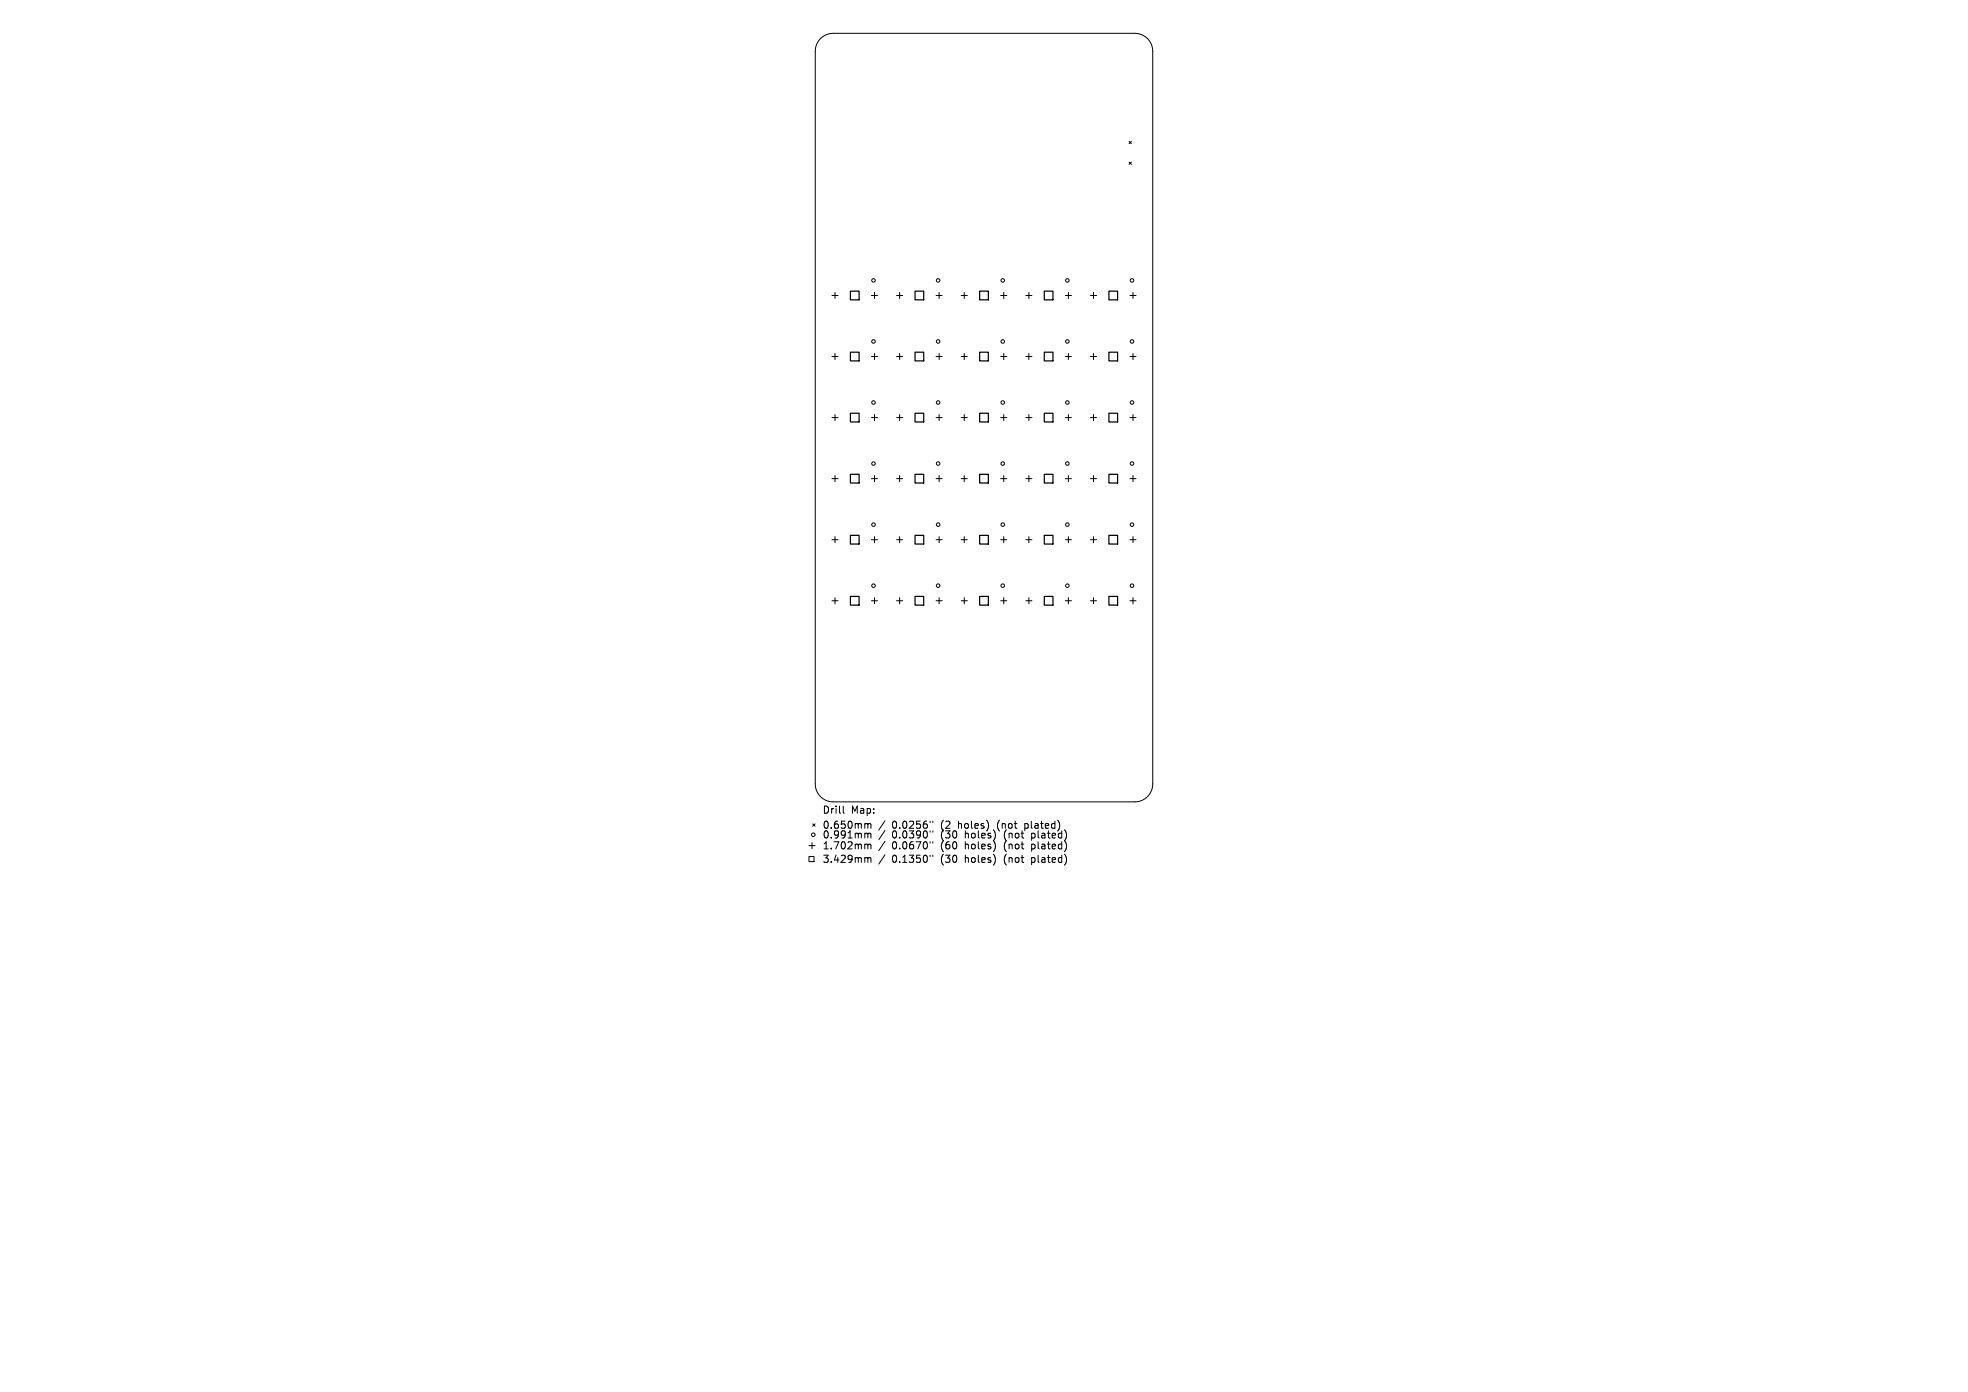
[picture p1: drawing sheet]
<svg xmlns="http://www.w3.org/2000/svg" width="297mm" height="210mm" viewBox="0 0 297 210" stroke-linecap="round" stroke-linejoin="round" font-family="sans-serif">
<defs><g id="words">
<g font-size="1.5">
<text x="124.1" y="122.9">Drill</text>
<text x="124.1" y="125.2">0.650mm</text>
<text x="128.4" y="122.9">Map:</text>
<text x="134.6" y="125.2">0.0256&quot;</text>
<text x="142.1" y="125.2">(2</text>
<text x="144.8" y="125.2">holes)</text>
<text x="150.7" y="125.2">(not</text>
<text x="155" y="125.2">plated)</text>
<text x="124.1" y="126.6">0.991mm</text>
<text x="124.1" y="128.3">1.702mm</text>
<text x="124.1" y="130.3">3.429mm</text>
<text x="134.6" y="126.6">0.0390&quot;</text>
<text x="134.6" y="128.3">0.0670&quot;</text>
<text x="134.6" y="130.3">0.1350&quot;</text>
<text x="142.1" y="126.6">(30</text>
<text x="142.1" y="128.3">(60</text>
<text x="142.1" y="130.3">(30</text>
<text x="145.8" y="126.6">holes)</text>
<text x="145.8" y="128.3">holes)</text>
<text x="145.8" y="130.3">holes)</text>
<text x="151.8" y="126.6">(not</text>
<text x="151.8" y="128.3">(not</text>
<text x="151.8" y="130.3">(not</text>
<text x="156" y="126.6">plated)</text>
<text x="156" y="128.3">plated)</text>
<text x="156" y="130.3">plated)</text>
</g>
</g></defs>
<g fill="none" stroke="#000" stroke-width=".15">
<path d="M123.8 5.8a2.71 2.71 0 0 1 1.9-.8h45.6a2.71 2.71 0 0 1 2.7 2.7v110.6a2.71 2.71 0 0 1-2.7 2.7h-45.6a2.71 2.71 0 0 1-2.7-2.7v-110.6a2.71 2.71 0 0 1 .8-1.9zM170.4 21.3l.3 .4M170.4 24.5l.3 .3M170.7 21.3l-.3 .4M170.7 24.5l-.3 .3M125.6 44.6h.9M125.6 53.8h.9M126 44.1v.9M126 53.3v1M131.5 44.6h.9M131.5 53.8h.9M132 44.1v.9"/>
<path d="M132 53.3v1M135.3 44.6h.9M135.3 53.8h.9M135.8 44.1v.9M135.8 53.3v1M141.3 44.6h.9M141.3 53.8h.9M141.7 44.1v.9M141.7 53.3v1M145.1 44.6h.9M145.1 53.8h.9M145.5 44.1v.9"/>
<path d="M145.5 53.3v1M151 44.6h.9M151 53.8h.9M151.5 44.1v.9M151.5 53.3v1M154.8 44.6h.9M154.8 53.8h.9M155.3 44.1v.9M155.3 53.3v1M160.8 44.6h.9M160.8 53.8h.9M161.2 44.1v.9"/>
<path d="M161.2 53.3v1M164.6 44.6h.9M164.6 53.8h.9M165 44.1v.9M165 53.3v1M170.5 44.6h.9M170.5 53.8h.9M171 44.1v.9M171 53.3v1M125.6 63h.9M125.6 72.2h.9M126 62.5v1"/>
<path d="M126 71.8v.9M131.5 63h.9M131.5 72.2h.9M132 62.5v1M132 71.8v.9M135.3 63h.9M135.3 72.2h.9M135.8 62.5v1M135.8 71.8v.9M141.3 63h.9M141.3 72.2h.9M141.7 62.5v1"/>
<path d="M141.7 71.8v.9M145.1 63h.9M145.1 72.2h.9M145.5 62.5v1M145.5 71.8v.9M151 63h.9M151 72.2h.9M151.5 62.5v1M151.5 71.8v.9M154.8 63h.9M154.8 72.2h.9M155.3 62.5v1"/>
<path d="M155.3 71.8v.9M160.8 63h.9M160.8 72.2h.9M161.2 62.5v1M161.2 71.8v.9M164.6 63h.9M164.6 72.2h.9M165 62.5v1M165 71.8v.9M170.5 63h.9M170.5 72.2h.9M171 62.5v1"/>
<path d="M171 71.8v.9M125.6 81.4h.9M125.6 90.6h.9M126 81v.9M126 90.2v.9M131.5 81.4h.9M131.5 90.6h.9M132 81v.9M132 90.2v.9M135.3 81.4h.9M135.3 90.6h.9M135.8 81v.9"/>
<path d="M135.8 90.2v.9M141.3 81.4h.9M141.3 90.6h.9M141.7 81v.9M141.7 90.2v.9M145.1 81.4h.9M145.1 90.6h.9M145.5 81v.9M145.5 90.2v.9M151 81.4h.9M151 90.6h.9M151.5 81v.9"/>
<path d="M151.5 90.2v.9M154.8 81.4h.9M154.8 90.6h.9M155.3 81v.9M155.3 90.2v.9M160.8 81.4h.9M160.8 90.6h.9M161.2 81v.9M161.2 90.2v.9M164.6 81.4h.9M164.6 90.6h.9M165 81v.9"/>
<path d="M165 90.2v.9M170.5 81.4h.9M170.5 90.6h.9M171 81v.9M171 90.2v.9M122.1 129.2h.7v.8h-.7zM122.1 127.6h.9M122.5 127.1v.9M122.7 124.3l.3 .3M123 124.3l-.3 .3M127.3 121.6v.9l.1 .2M130.7 124.2l.3 .2"/>
<path d="M130.7 125.7l.3 .2M130.7 127.4l.3 .1M130.7 129.4l.3 .1M131 124.4l.1-.2 .3 .1v.7M131 124.4v.6M131 125.9v.5M131 127.5v.6M131 129.5v.6M131 125.9l.1-.2 .3 .1v.6M131 127.5l.1-.1h.3v.7M131 129.5l.1-.1h.3v.7M133.6 123.8l-1 1.4"/>
<path d="M133.6 125.3l-1 1.4M133.6 126.9l-1 1.4M133.6 129l-1 1.4M140.4 123.9v.2M140.4 125.3v.3M140.4 127v.2M140.4 129v.2M140.8 123.9v.2M140.8 125.3v.3M140.8 127v.2M140.8 129v.2"/>
<circle cx="131.8" cy="42.3" r=".27"/>
<circle cx="131.8" cy="51.5" r=".27"/>
<circle cx="141.6" cy="42.3" r=".27"/>
<circle cx="141.6" cy="51.5" r=".27"/>
<circle cx="151.3" cy="42.3" r=".27"/>
<circle cx="151.3" cy="51.5" r=".27"/>
<circle cx="161.1" cy="42.3" r=".27"/>
<circle cx="161.1" cy="51.5" r=".27"/>
<circle cx="170.8" cy="42.3" r=".27"/>
<circle cx="170.8" cy="51.5" r=".27"/>
<circle cx="131.8" cy="69.9" r=".27"/>
<circle cx="131.8" cy="60.7" r=".27"/>
<circle cx="131.8" cy="79.1" r=".27"/>
<circle cx="141.6" cy="69.9" r=".27"/>
<circle cx="141.6" cy="60.7" r=".27"/>
<circle cx="141.6" cy="79.1" r=".27"/>
<circle cx="151.3" cy="60.7" r=".27"/>
<circle cx="151.3" cy="69.9" r=".27"/>
<circle cx="151.3" cy="79.1" r=".27"/>
<circle cx="161.1" cy="69.9" r=".27"/>
<circle cx="161.1" cy="60.7" r=".27"/>
<circle cx="161.1" cy="79.1" r=".27"/>
<circle cx="170.8" cy="60.7" r=".27"/>
<circle cx="170.8" cy="69.9" r=".27"/>
<circle cx="170.8" cy="79.1" r=".27"/>
<circle cx="131.8" cy="88.4" r=".27"/>
<circle cx="141.6" cy="88.4" r=".27"/>
<circle cx="151.3" cy="88.4" r=".27"/>
<circle cx="161.1" cy="88.4" r=".27"/>
<circle cx="170.8" cy="88.4" r=".27"/>
<circle cx="122.7" cy="125.9" r=".27"/>
</g>
<g fill="none" stroke="#000" stroke-width=".19">
<path d="M128.3 43.9h1.4v1.3h-1.4zM128.3 53.1h1.4v1.3h-1.4zM138.1 43.9h1.3v1.3h-1.3zM138.1 53.1h1.3v1.3h-1.3zM147.8 43.9h1.4v1.3h-1.4zM147.8 53.1h1.4v1.3h-1.4zM157.6 43.9h1.3v1.3h-1.3zM157.6 53.1h1.3v1.3h-1.3zM167.3 43.9h1.4v1.3h-1.4zM167.3 53.1h1.4v1.3h-1.4zM128.3 62.3h1.4v1.4h-1.4zM128.3 71.6h1.4v1.3h-1.4z"/>
<path d="M138.1 62.3h1.3v1.4h-1.3zM138.1 71.6h1.3v1.3h-1.3zM147.8 62.3h1.4v1.4h-1.4zM147.8 71.6h1.4v1.3h-1.4zM157.6 62.3h1.3v1.4h-1.3zM157.6 71.6h1.3v1.3h-1.3zM167.3 62.3h1.4v1.4h-1.4zM167.3 71.6h1.4v1.3h-1.4zM128.3 80.8h1.4v1.3h-1.4zM128.3 90h1.4v1.3h-1.4zM138.1 80.8h1.3v1.3h-1.3zM138.1 90h1.3v1.3h-1.3z"/>
<path d="M147.8 80.8h1.4v1.3h-1.4zM147.8 90h1.4v1.3h-1.4zM157.6 80.8h1.3v1.3h-1.3zM157.6 90h1.3v1.3h-1.3zM167.3 80.8h1.4v1.3h-1.4zM167.3 90h1.4v1.3h-1.4z"/>
</g>
<use href="#words"/>
</svg>
